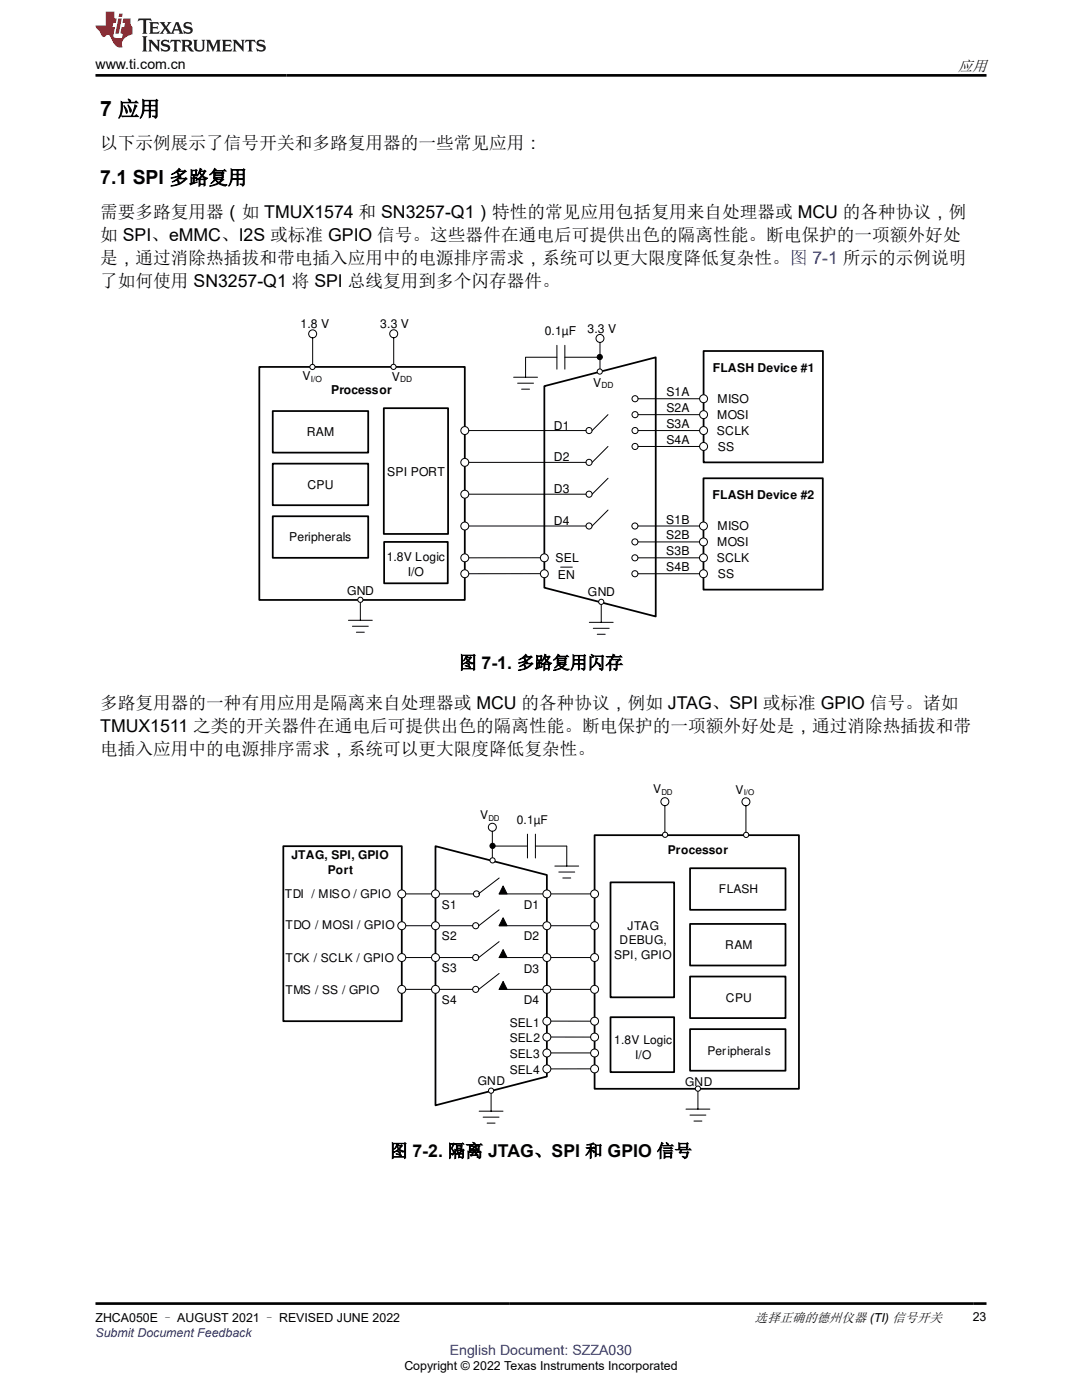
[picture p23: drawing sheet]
<svg xmlns="http://www.w3.org/2000/svg" width="216mm" height="279mm" viewBox="0 0 216 279" stroke-linecap="round" stroke-linejoin="round" font-family="sans-serif">
<defs><g id="words">
<text font-size="4.2" x="20" y="23.2">7 应用</text>
<text font-size="3.9" x="20" y="36.8">7.1 SPI 多路复用</text>
<g font-size="3.5">
<text x="20" y="29.7">以下示例展示了信号开关和多路复用器的一些常见应用：</text>
<text x="20" y="43.6">需要多路复用器（如 TMUX1574 和 SN3257-Q1）特性的常见应用包括复用来自处理器或 MCU 的各种协议，例</text>
<text x="20" y="48.2">如 SPI、eMMC、I2S 或标准 GPIO 信号。这些器件在通电后可提供出色的隔离性能。断电保护的一项额外好处</text>
<text x="20" y="52.8">是，通过消除热插拔和带电插入应用中的电源排序需求，系统可以更大限度降低复杂性。图 7-1 所示的示例说明</text>
<text x="20" y="57.4">了如何使用 SN3257-Q1 将 SPI 总线复用到多个闪存器件。</text>
<text x="91.6" y="133.5">图 7-1. 多路复用闪存</text>
<text x="20" y="141.6">多路复用器的一种有用应用是隔离来自处理器或 MCU 的各种协议，例如 JTAG、SPI 或标准 GPIO 信号。诸如</text>
<text x="20" y="146.2">TMUX1511 之类的开关器件在通电后可提供出色的隔离性能。断电保护的一项额外好处是，通过消除热插拔和带</text>
<text x="20" y="150.8">电插入应用中的电源排序需求，系统可以更大限度降低复杂性。</text>
<text x="77.8" y="230.9">图 7-2. 隔离 JTAG、SPI 和 GPIO 信号</text>
</g>
<text font-size="3" x="191.2" y="14.1">应用</text>
<text font-size="2.8" x="19" y="13.8">www.ti.com.cn</text>
<text font-size="2.8" fill="#00f" x="89.8" y="270.4">English Document: SZZA030</text>
<text font-size="2.6" x="150.6" y="263.8">选择正确的德州仪器 (TI) 信号开关</text>
<g font-size="2.5">
<text x="19" y="263.8">ZHCA050E – AUGUST 2021 – REVISED JUNE 2022</text>
<text x="194.1" y="263.6">23</text>
<text x="80.7" y="273.5">Copyright © 2022 Texas Instruments Incorporated</text>
</g>
<text font-size="2.5" fill="#00f" x="19" y="266.8">Submit Document Feedback</text>
<g font-size="2.4">
<text x="59.9" y="65.5">1.8 V</text>
<text x="75.9" y="65.5">3.3 V</text>
<text x="108.7" y="66.8">0.1µF</text>
<text x="117.2" y="66.4">3.3 V</text>
<text x="60.4" y="75.8">V</text>
<text x="78.2" y="75.9">V</text>
<text x="118.4" y="77.2">V</text>
<text x="142.2" y="74.2">FLASH Device #1</text>
<text x="66.1" y="78.6">Processor</text>
<text x="133" y="79">S1A</text>
<text x="133" y="82.2">S2A</text>
<text x="143.1" y="83.5">MOSI</text>
<text x="143.2" y="80.4">MISO</text>
<text x="61.2" y="87">RAM</text>
<text x="110.5" y="85.8">D1</text>
<text x="133" y="85.4">S3A</text>
<text x="133" y="88.6">S4A</text>
<text x="143.1" y="86.7">SCLK</text>
<text x="143.3" y="89.9">SS</text>
<text x="77.3" y="94.9">SPI PORT</text>
<text x="110.5" y="92">D2</text>
<text x="61.4" y="97.5">CPU</text>
<text x="110.5" y="98.5">D3</text>
<text x="142.2" y="99.6">FLASH Device #2</text>
<text x="110.5" y="104.8">D4</text>
<text x="132.9" y="104.5">S1B</text>
<text x="132.9" y="107.7">S2B</text>
<text x="143.2" y="105.8">MISO</text>
<text x="57.7" y="108.1">Peripherals</text>
<text x="77.2" y="112">1.8V Logic</text>
<text x="110.8" y="112.2">SEL</text>
<text x="132.9" y="110.8">S3B</text>
<text x="143.1" y="112.2">SCLK</text>
<text x="143.1" y="109">MOSI</text>
<text x="69.2" y="118.8">GND</text>
<text x="81.3" y="115">I/O</text>
<text x="111.3" y="115.5">EN</text>
<text x="117.3" y="118.9">GND</text>
<text x="132.9" y="114">S4B</text>
<text x="143.2" y="115.4">SS</text>
<text x="130.3" y="158.4">V</text>
<text x="146.7" y="158.4">V</text>
<text x="95.8" y="163.5">V</text>
<text x="103.1" y="164.4">0.1µF</text>
<text x="58.1" y="171.5">JTAG, SPI, GPIO</text>
<text x="133.2" y="170.4">Processor</text>
<text x="56.8" y="179.3">TDI / MISO / GPIO</text>
<text x="65.4" y="174.5">Port</text>
<text x="143.5" y="178.3">FLASH</text>
<text x="57" y="185.5">TDO / MOSI / GPIO</text>
<text x="88.2" y="181.4">S1</text>
<text x="104.5" y="181.4">D1</text>
<text x="125.2" y="185.5">JTAG</text>
<text x="57" y="192">TCK / SCLK / GPIO</text>
<text x="88.2" y="187.6">S2</text>
<text x="104.5" y="187.6">D2</text>
<text x="122.6" y="191.5">SPI, GPIO</text>
<text x="123.6" y="188.5">DEBUG,</text>
<text x="144.7" y="189.4">RAM</text>
<text x="88.2" y="194">S3</text>
<text x="104.5" y="194.1">D3</text>
<text x="57" y="198.3">TMS / SS / GPIO</text>
<text x="88.2" y="200.3">S4</text>
<text x="104.5" y="200.4">D4</text>
<text x="144.8" y="200">CPU</text>
<text x="101.7" y="204.9">SEL1</text>
<text x="101.7" y="208">SEL2</text>
<text x="122.5" y="208.4">1.8V Logic</text>
<text x="101.7" y="211.2">SEL3</text>
<text x="101.7" y="214.4">SEL4</text>
<text x="126.7" y="211.4">I/O</text>
<text x="141.2" y="210.5">Peripherals</text>
<text x="95.4" y="216.6">GND</text>
<text x="136.7" y="216.8">GND</text>
</g>
<g font-size="1.7">
<text x="62" y="76.2">I/O</text>
<text x="79.8" y="76.3">DD</text>
<text x="120" y="77.5">DD</text>
</g>
<g font-size="1.6">
<text x="132" y="158.7">DD</text>
<text x="148.4" y="158.7">I/O</text>
<text x="97.5" y="163.8">DD</text>
</g>
</g></defs>
<g fill="none" stroke="#000" stroke-width=".2">
<path d="M92.5 98.6h24.4M92.7 85.9h24.2M92.7 92.3h24.2M92.7 105h24.2M127.3 105h13.1M117.6 124.2h4.8M118.4 125.4h3.2M119.2 126.6h1.6M120 120.2v4"/>
<circle cx="117.5" cy="85.9" r=".61"/>
<circle cx="117.5" cy="92.3" r=".61"/>
<circle cx="117.5" cy="98.6" r=".61"/>
<circle cx="117.5" cy="105" r=".61"/>
<circle cx="126.7" cy="105" r=".61"/>
</g>
<path d="M51.7 73.2h41v46.5h-41zM108.6 77.1l22.2-5.8v51.7l-22.2-5.7z" fill="none" stroke="#000" stroke-width=".35"/>
<circle cx="120" cy="120.1" r=".52" fill="#fff"/>
<circle cx="120" cy="120.1" r=".52" fill="none" stroke="#000" stroke-width=".2"/>
<circle cx="119.7" cy="67.5" r=".8" fill="#fff"/>
<g fill="none" stroke="#000" stroke-width=".2">
<path d="M102.5 75.3h4.8M103.3 76.5h3.2M104.1 77.7h1.6M104.9 71.3h6.2M104.9 71.3v4M111.1 68.9v4.8M112.7 68.9v4.8M112.7 71.3h7M119.7 68.3v5.8"/>
<circle cx="119.7" cy="67.5" r=".8"/>
</g>
<circle cx="119.7" cy="74.1" r=".52" fill="#fff"/>
<g fill="none" stroke="#000" stroke-width=".2">
<circle cx="119.7" cy="71.3" r=".52"/>
<circle cx="119.7" cy="74.1" r=".52"/>
</g>
<circle cx="119.7" cy="71.3" r=".52" fill="#000"/>
<circle cx="78.6" cy="66.6" r=".8" fill="#fff"/>
<g fill="none" stroke="#000" stroke-width=".2">
<path d="M78.6 67.4v5.7"/>
<circle cx="78.6" cy="66.6" r=".8"/>
</g>
<circle cx="78.5" cy="73.2" r=".52" fill="#fff"/>
<circle cx="78.5" cy="73.2" r=".52" fill="none" stroke="#000" stroke-width=".2"/>
<circle cx="62.4" cy="66.6" r=".8" fill="#fff"/>
<g fill="none" stroke="#000" stroke-width=".2">
<path d="M62.4 67.4v5.8"/>
<circle cx="62.4" cy="66.6" r=".8"/>
</g>
<circle cx="62.3" cy="73.2" r=".52" fill="#fff"/>
<g fill="none" stroke="#000" stroke-width=".2">
<path d="M121.3 95.4l-3.1 3.2M71.9 119.8v4M108.6 114.5h-15.9M108.6 111.3h-15.9M69.5 123.8h4.8M70.3 125h3.2M71.1 126.2h1.6"/>
<circle cx="62.3" cy="73.2" r=".52"/>
</g>
<path d="M76.6 108.2h12.7v8.2h-12.7z" fill="none" stroke="#000" stroke-width=".35"/>
<circle cx="71.9" cy="119.7" r=".52" fill="#fff"/>
<g fill="none" stroke="#000" stroke-width=".2">
<path d="M121.3 89.1l-3.1 3.2M121.3 82.8l-3.1 3.1M121.3 101.8l-3.2 3.2"/>
<circle cx="71.9" cy="119.7" r=".52"/>
</g>
<circle cx="92.7" cy="92.3" r=".79" fill="#fff"/>
<circle cx="92.7" cy="92.3" r=".79" fill="none" stroke="#000" stroke-width=".2"/>
<circle cx="92.7" cy="98.6" r=".79" fill="#fff"/>
<circle cx="92.7" cy="98.6" r=".79" fill="none" stroke="#000" stroke-width=".2"/>
<circle cx="92.7" cy="105" r=".79" fill="#fff"/>
<circle cx="92.7" cy="105" r=".79" fill="none" stroke="#000" stroke-width=".2"/>
<circle cx="92.7" cy="85.9" r=".79" fill="#fff"/>
<circle cx="92.7" cy="85.9" r=".79" fill="none" stroke="#000" stroke-width=".2"/>
<circle cx="92.7" cy="111.3" r=".79" fill="#fff"/>
<circle cx="92.7" cy="111.3" r=".79" fill="none" stroke="#000" stroke-width=".2"/>
<circle cx="92.7" cy="114.5" r=".79" fill="#fff"/>
<circle cx="92.7" cy="114.5" r=".79" fill="none" stroke="#000" stroke-width=".2"/>
<circle cx="108.6" cy="111.3" r=".79" fill="#fff"/>
<circle cx="108.6" cy="111.3" r=".79" fill="none" stroke="#000" stroke-width=".2"/>
<circle cx="108.6" cy="114.5" r=".79" fill="#fff"/>
<g fill="none" stroke="#000" stroke-width=".2">
<path d="M111.9 113.2h2.3M127.3 108.2h13.1M127.3 111.3h13.1M127.3 114.5h13.1"/>
<circle cx="108.6" cy="114.5" r=".79"/>
<circle cx="126.7" cy="111.3" r=".61"/>
<circle cx="126.7" cy="114.5" r=".61"/>
<circle cx="126.7" cy="108.2" r=".61"/>
</g>
<path d="M54.4 82h19.1v8.3h-19.1zM54.4 92.5h19.1v8.3h-19.1zM76.6 81.5h12.8v25.1h-12.8zM140.4 95.5h23.8v22.2h-23.8zM54.4 103h19.1v8.3h-19.1z" fill="none" stroke="#000" stroke-width=".35"/>
<circle cx="140.4" cy="108.2" r=".79" fill="#fff"/>
<circle cx="140.4" cy="108.2" r=".79" fill="none" stroke="#000" stroke-width=".2"/>
<circle cx="140.4" cy="111.3" r=".79" fill="#fff"/>
<circle cx="140.4" cy="111.3" r=".79" fill="none" stroke="#000" stroke-width=".2"/>
<circle cx="140.4" cy="114.5" r=".79" fill="#fff"/>
<circle cx="140.4" cy="114.5" r=".79" fill="none" stroke="#000" stroke-width=".2"/>
<circle cx="140.4" cy="105" r=".79" fill="#fff"/>
<g fill="none" stroke="#000" stroke-width=".2">
<path d="M127.3 79.6h13.1M127.3 82.8h13.1M127.3 85.9h13.1M127.3 89.1h13.1"/>
<circle cx="126.7" cy="79.6" r=".61"/>
<circle cx="126.7" cy="82.8" r=".61"/>
<circle cx="126.7" cy="89.1" r=".61"/>
<circle cx="126.7" cy="85.9" r=".61"/>
<circle cx="140.4" cy="105" r=".79"/>
</g>
<path d="M140.4 70.1h23.8v22.2h-23.8z" fill="none" stroke="#000" stroke-width=".35"/>
<circle cx="140.4" cy="82.8" r=".79" fill="#fff"/>
<circle cx="140.4" cy="82.8" r=".79" fill="none" stroke="#000" stroke-width=".2"/>
<circle cx="140.4" cy="85.9" r=".79" fill="#fff"/>
<circle cx="140.4" cy="85.9" r=".79" fill="none" stroke="#000" stroke-width=".2"/>
<circle cx="140.4" cy="89.1" r=".79" fill="#fff"/>
<circle cx="140.4" cy="89.1" r=".79" fill="none" stroke="#000" stroke-width=".2"/>
<circle cx="140.4" cy="79.6" r=".79" fill="#fff"/>
<g fill="none" stroke="#000" stroke-width=".2">
<path d="M80.3 184.7h14M80.3 191.1h14M80.3 197.4h14"/>
<circle cx="140.4" cy="79.6" r=".79"/>
<circle cx="94.9" cy="191.1" r=".61"/>
<circle cx="94.9" cy="197.4" r=".61"/>
<circle cx="94.9" cy="184.8" r=".61"/>
</g>
<path d="M86.9 168.9l22.2 5.7v40.2l-22.2 5.8z" fill="none" stroke="#000" stroke-width=".35"/>
<circle cx="86.9" cy="184.7" r=".79" fill="#fff"/>
<circle cx="86.9" cy="184.7" r=".79" fill="none" stroke="#000" stroke-width=".2"/>
<circle cx="86.9" cy="191.1" r=".79" fill="#fff"/>
<circle cx="86.9" cy="191.1" r=".79" fill="none" stroke="#000" stroke-width=".2"/>
<circle cx="86.9" cy="197.4" r=".79" fill="#fff"/>
<g fill="none" stroke="#000" stroke-width=".2">
<path d="M80.3 178.4h14.2"/>
<circle cx="95.1" cy="178.4" r=".61"/>
<circle cx="86.9" cy="197.4" r=".79"/>
</g>
<path d="M118.6 166.7h40.8v50.6h-40.8z" fill="none" stroke="#000" stroke-width=".35"/>
<circle cx="86.9" cy="178.4" r=".79" fill="#fff"/>
<g fill="none" stroke="#000" stroke-width=".2">
<path d="M98 217.8v4M95.6 221.8h4.8M96.4 223h3.2M97.2 224.1h1.6"/>
<circle cx="86.9" cy="178.4" r=".79"/>
</g>
<circle cx="98" cy="217.7" r=".52" fill="#fff"/>
<circle cx="98" cy="217.7" r=".52" fill="none" stroke="#000" stroke-width=".2"/>
<circle cx="98.2" cy="165.1" r=".8" fill="#fff"/>
<g fill="none" stroke="#000" stroke-width=".2">
<path d="M98.2 165.9v5.7M98.2 168.9h7M105.2 166.5v4.7M106.8 166.5v4.7M106.8 168.9h6.3v3.9M110.7 172.8h4.8M111.5 174h3.2M112.3 175.2h1.6"/>
<circle cx="98.2" cy="165.1" r=".8"/>
</g>
<circle cx="98.3" cy="171.7" r=".52" fill="#fff"/>
<g fill="none" stroke="#000" stroke-width=".2">
<circle cx="98.3" cy="168.8" r=".52"/>
<circle cx="98.3" cy="171.7" r=".52"/>
</g>
<circle cx="98.3" cy="168.8" r=".52" fill="#000"/>
<circle cx="132.7" cy="160" r=".8" fill="#fff"/>
<g fill="none" stroke="#000" stroke-width=".2">
<path d="M132.7 160.8v5.7"/>
<circle cx="132.7" cy="160" r=".8"/>
</g>
<circle cx="132.7" cy="166.6" r=".52" fill="#fff"/>
<circle cx="132.7" cy="166.6" r=".52" fill="none" stroke="#000" stroke-width=".2"/>
<circle cx="148.8" cy="160" r=".8" fill="#fff"/>
<g fill="none" stroke="#000" stroke-width=".2">
<path d="M148.8 160.8v5.8"/>
<circle cx="148.8" cy="160" r=".8"/>
</g>
<circle cx="148.9" cy="166.6" r=".52" fill="#fff"/>
<g fill="none" stroke="#000" stroke-width=".2">
<path d="M99.6 181.6l-4.1 3.1M108.9 207h9.5M108.9 210.1h9.5M108.9 203.8h9.5M118.4 213.3h-9.5M139.3 217.4v3.9M136.9 221.3h4.7M137.7 222.5h3.2M138.5 223.7h1.6"/>
<circle cx="148.9" cy="166.6" r=".52"/>
</g>
<path d="M121.8 203h12.7v11h-12.7z" fill="none" stroke="#000" stroke-width=".35"/>
<circle cx="139.3" cy="217.3" r=".52" fill="#fff"/>
<g fill="none" stroke="#000" stroke-width=".2">
<path d="M99.6 178.4h18.8M99.6 175.2l-4.1 3.2M100.4 176.8l.8 1.6h-1.6zM99.6 184.7h18.8M99.6 191.1h18.8M99.6 197.4h18.8M99.6 187.9l-4.1 3.2M99.6 194.3l-4.1 3.1M100.4 183.2l.8 1.5h-1.6zM100.4 189.5l.8 1.6h-1.6zM100.4 195.9l.8 1.5h-1.6z"/>
<circle cx="139.3" cy="217.3" r=".52"/>
</g>
<path d="M56.5 168.9h23.7v34.9h-23.7z" fill="none" stroke="#000" stroke-width=".35"/>
<path d="M100.4 176.8l.8 1.6h-1.6zM100.4 183.2l.8 1.5h-1.6zM100.4 189.5l.8 1.6h-1.6zM100.4 195.9l.8 1.5h-1.6z" fill="#000"/>
<circle cx="109.1" cy="184.7" r=".79" fill="#fff"/>
<circle cx="109.1" cy="184.7" r=".79" fill="none" stroke="#000" stroke-width=".2"/>
<circle cx="109.1" cy="191.1" r=".79" fill="#fff"/>
<circle cx="109.1" cy="191.1" r=".79" fill="none" stroke="#000" stroke-width=".2"/>
<circle cx="109.1" cy="197.4" r=".79" fill="#fff"/>
<circle cx="109.1" cy="197.4" r=".79" fill="none" stroke="#000" stroke-width=".2"/>
<circle cx="109.1" cy="178.4" r=".79" fill="#fff"/>
<circle cx="109.1" cy="178.4" r=".79" fill="none" stroke="#000" stroke-width=".2"/>
<circle cx="118.6" cy="184.7" r=".79" fill="#fff"/>
<circle cx="118.6" cy="184.7" r=".79" fill="none" stroke="#000" stroke-width=".2"/>
<circle cx="118.6" cy="191.1" r=".79" fill="#fff"/>
<circle cx="118.6" cy="191.1" r=".79" fill="none" stroke="#000" stroke-width=".2"/>
<circle cx="118.6" cy="197.4" r=".79" fill="#fff"/>
<circle cx="118.6" cy="197.4" r=".79" fill="none" stroke="#000" stroke-width=".2"/>
<circle cx="118.6" cy="178.4" r=".79" fill="#fff"/>
<circle cx="118.6" cy="178.4" r=".79" fill="none" stroke="#000" stroke-width=".2"/>
<circle cx="118.6" cy="203.8" r=".79" fill="#fff"/>
<circle cx="118.6" cy="203.8" r=".79" fill="none" stroke="#000" stroke-width=".2"/>
<circle cx="118.6" cy="207" r=".79" fill="#fff"/>
<circle cx="118.6" cy="207" r=".79" fill="none" stroke="#000" stroke-width=".2"/>
<circle cx="118.6" cy="210.1" r=".79" fill="#fff"/>
<circle cx="118.6" cy="210.1" r=".79" fill="none" stroke="#000" stroke-width=".2"/>
<circle cx="118.6" cy="213.3" r=".79" fill="#fff"/>
<circle cx="118.6" cy="213.3" r=".79" fill="none" stroke="#000" stroke-width=".2"/>
<circle cx="109.1" cy="203.8" r=".79" fill="#fff"/>
<circle cx="109.1" cy="203.8" r=".79" fill="none" stroke="#000" stroke-width=".2"/>
<circle cx="109.1" cy="207" r=".79" fill="#fff"/>
<circle cx="109.1" cy="207" r=".79" fill="none" stroke="#000" stroke-width=".2"/>
<circle cx="109.1" cy="210.1" r=".79" fill="#fff"/>
<circle cx="109.1" cy="210.1" r=".79" fill="none" stroke="#000" stroke-width=".2"/>
<circle cx="109.1" cy="213.3" r=".79" fill="#fff"/>
<circle cx="109.1" cy="213.3" r=".79" fill="none" stroke="#000" stroke-width=".2"/>
<path d="M121.8 176.1h12.7v22.9h-12.7zM137.7 173.3h19v8.3h-19zM137.7 184.4h19v8.3h-19zM137.7 194.9h19v8.3h-19zM137.7 205.4h19v8.3h-19z" fill="none" stroke="#000" stroke-width=".35"/>
<circle cx="80.2" cy="184.7" r=".79" fill="#fff"/>
<circle cx="80.2" cy="184.7" r=".79" fill="none" stroke="#000" stroke-width=".2"/>
<circle cx="80.2" cy="191.1" r=".79" fill="#fff"/>
<circle cx="80.2" cy="191.1" r=".79" fill="none" stroke="#000" stroke-width=".2"/>
<circle cx="80.2" cy="197.4" r=".79" fill="#fff"/>
<circle cx="80.2" cy="197.4" r=".79" fill="none" stroke="#000" stroke-width=".2"/>
<circle cx="80.2" cy="178.4" r=".79" fill="#fff"/>
<circle cx="80.2" cy="178.4" r=".79" fill="none" stroke="#000" stroke-width=".2"/>
<path d="M27.7 3.7l-.2 .6 .5-.3h.6v.2v2.2l-.2 .3h1l-.2-.3v-2.2v-.2h.5l.5 .3-.1-.6zM29.8 4.4l.2 .4v1.6l-.2 .3h1.9l.1-.6a1.08 1.08 0 0 1-1.3 .2v-.6h.6l.4 .1v-.6l-.4 .2h-.6v-.6l.2-.1a1 1 0 0 1 1 .3l-.1-.6zM31.8 4.4l1 1.2-1 1.1h.9l-.2-.2 .4-.7 .5 .7-.2 .2h1.6l-.2-.2 .1-.4h1l.1 .4-.1 .2h.9l-.2-.3-.8-2h-.5l-1 2.2-.8-1.1 .9-1.1h-.8l.2 .2-.5 .7-.3-.7 .1-.2zM35.2 4.8l.4 1h-.8zM36.8 4.6a.65 .65 0 0 0-.2 .7 .65 .65 0 0 0 .6 .4l.7 .2 .1 .2a.79 .79 0 0 1-.7 .4 .79 .79 0 0 1-.7-.5l.1 .7 .2-.1a.93 .93 0 0 0 1.1 .1 .93 .93 0 0 0 .4-.9 1.46 1.46 0 0 0-1.2-.6l-.1-.4a1.09 1.09 0 0 1 1.2 .2l-.2-.6-.1 .1-.6-.1zM28.4 7.2l.2 .4v2.3l-.2 .4h1l-.2-.4v-2.3l.2-.4zM29.6 7.9l.2 .4v1.6l-.2 .4h.8l-.3-.4v-1.4l1.7 1.8v-2l.2-.4h-.8l.2 .3 .1 1.1-1.2-1.4zM32.3 8.1a.65 .65 0 0 0-.2 .7 .65 .65 0 0 0 .7 .4l.6 .2 .1 .3a.79 .79 0 0 1-.7 .3 .79 .79 0 0 1-.7-.5l.1 .8 .2-.1a.93 .93 0 0 0 1.1 0 .93 .93 0 0 0 .4-.9 1.46 1.46 0 0 0-1.2-.6l-.1-.4a1.09 1.09 0 0 1 1.2 .2l-.2-.6-.1 .1-.6-.1zM34.1 7.9l-.1 .7a.63 .63 0 0 1 .7-.4l.1 1.7-.3 .4h1l-.2-.4v-1.7a.66 .66 0 0 1 .8 .4l-.1-.7zM36.2 7.9l.2 .4v1.6l-.2 .4h.9l-.2-.2v-.8l.5 .1 .1 .1a.79 .79 0 0 0 1.2 .7l-1-1a.61 .61 0 0 0 .6-.6 .61 .61 0 0 0-.5-.6zM36.9 8.3l.2-.1a.47 .47 0 0 1 .5 .1 .47 .47 0 0 1 .1 .5l-.2 .2h-.6zM38.5 7.9l.2 .3a2.27 2.27 0 0 0 .4 1.9 1.04 1.04 0 0 0 1.7-.6v-1.3l.2-.3h-.8l.2 .4v1.2a.6 .6 0 0 1-.6 .5 .6 .6 0 0 1-.6-.5v-1.2l.3-.4zM41.1 7.9l.2 .4v1.6l-.2 .4h.7l-.2-.4v-1.5l.9 1.9 .8-1.9v1.5l-.2 .4h1l-.3-.4v-1.6l.3-.4h-.8l-.7 1.6-.7-1.6zM44.3 7.9l.2 .4v1.6l-.2 .4h1.9l.1-.6a1.09 1.09 0 0 1-1.3 .1v-.6h.6l.4 .2v-.7l-.4 .2h-.6v-.5l.2-.2a1.01 1.01 0 0 1 1 .3l-.1-.6zM46.4 7.9l.3 .4v1.6l-.3 .4h.8l-.2-.4v-1.4l1.6 1.8v-2l.2-.4h-.7l.2 .3v1.1l-1.2-1.4zM49 7.9l-.1 .7a.63 .63 0 0 1 .8-.4v1.7l-.3 .4h1l-.2-.4v-1.7a.66 .66 0 0 1 .8 .4l-.1-.7zM51.4 8.1a.65 .65 0 0 0-.2 .7 .65 .65 0 0 0 .6 .4l.6 .2 .2 .3a.79 .79 0 0 1-.8 .3 .79 .79 0 0 1-.6-.5l.1 .8 .2-.1a.93 .93 0 0 0 1 0 .93 .93 0 0 0 .5-.9 1.46 1.46 0 0 0-1.3-.6l-.1-.4a1.09 1.09 0 0 1 1.3 .2l-.2-.6-.2 .1-.5-.1z" fill="#231f20"/>
<path d="M21.1 2.3v2.8h-2.1l.1 .4 .9 .9a.95 .95 0 0 0 .9 .9 .59 .59 0 0 1 .6-.3 .59 .59 0 0 1 .5 .3l.4 .8a1.59 1.59 0 0 0 2.1 1.3 1.61 1.61 0 0 1 1-2.2l1-.4-.1-1.4a1.59 1.59 0 0 1-.4-1.7h-1.4l-.2 .9h.5l-.1 .8h-.5l-.2 1v.3h.4l-.2 .9h-.6a.73 .73 0 0 1-1.1-.6l.3-1.6h-.5l.2-.8h.5l.2-.9h-.5v-1.4zM23.6 3.7l-.6 3h.7l.6-3zM23.8 2.7l-.1 .7h.7l.1-.7z" fill="#ed1c24"/>
<path d="M19 15h177.8M19 260.2h177.8" fill="none" stroke="#000" stroke-width=".53"/>
<use href="#words"/>
</svg>
